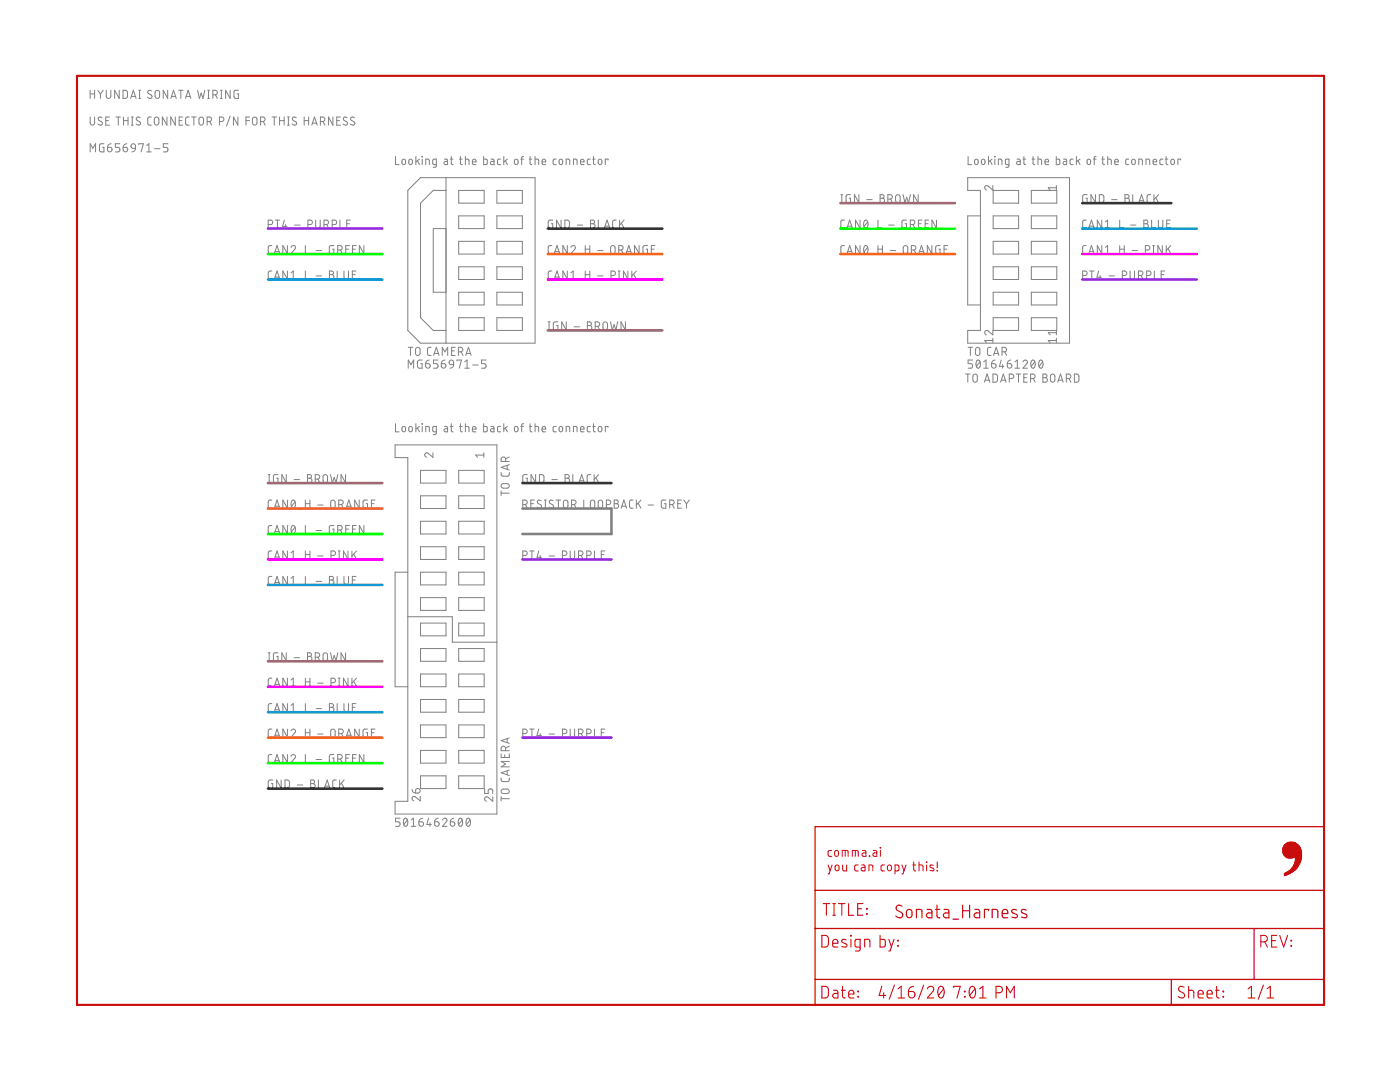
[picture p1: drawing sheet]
<svg xmlns="http://www.w3.org/2000/svg" width="279mm" height="216mm" viewBox="0 0 279 216" stroke-linecap="round" stroke-linejoin="round" font-family="sans-serif">
<g fill="none" stroke="#808080" stroke-width=".2">
<path d="M18 18v1.6M18 18.7h.9M18.9 18v1.6M19.5 18l.5 .8M20 18.8v.8M20.6 18l-.6 .8M21.2 18v1.2a.46 .46 0 0 0 .5 .4 .46 .46 0 0 0 .4-.4v-1.2M23.8 18v1.6l-.9-1.6v1.6M24.6 18l.6 .1 .2 .2v1.1l-.2 .2h-.6zM26.1 19.6l.5-1.6 .6 1.6M26.2 19.2h.8M27.7 18h.3"/>
<path d="M27.7 19.6h.3M27.9 18v1.6M30.2 18.1l-.5-.1-.2 .4 .1 .2 .6 .4a.38 .38 0 0 1 .1 .5 .38 .38 0 0 1-.5 .1l-.4-.2M31.1 18.1l.3-.1 .3 .1 .2 1.1a.46 .46 0 0 1-.5 .4 .46 .46 0 0 1-.5-.4v-.7zM33.5 18v1.6l-.9-1.6v1.6M34.1 19.6l.5-1.6 .6 1.6M34.2 19.2h.8M35.6 18h1M36.1 18v1.6M37 19.6l.5-1.6 .6 1.6M37.1 19.2h.9M39.4 18l.4 1.6 .4-1 .3 1 .4-1.6"/>
<path d="M41.4 18h.4M41.4 19.6h.4M41.6 18v1.6M42.5 18.9h.4a.46 .46 0 0 0 .5-.4 .46 .46 0 0 0-.5-.5h-.4v1.6M43 18.9l.4 .7M44 18h.3M44 19.6h.3M44.2 18v1.6M45.9 18v1.6l-.9-1.6v1.6M47.6 18h-.7l-.2 .2v1.1l.2 .3h.7v-.9h-.3M18 23.3v1.2a.44 .44 0 0 0 .4 .5 .44 .44 0 0 0 .5-.5v-1.2M18 30.3v-1.6l.5 .9 .6-.9v1.6"/>
<path d="M20.4 23.5l-.2-.1a.38 .38 0 0 0-.5 .1 .38 .38 0 0 0 .1 .5l.5 .3a.41 .41 0 0 1 0 .6 .41 .41 0 0 1-.6 0l-.2-.2M20.7 28.7h-.6l-.2 .2v1.1l.2 .3h.6v-.9h-.2M21.1 24.1h.6M21.5 29.4h.5a.45 .45 0 0 1 .4 .5 .45 .45 0 0 1-.5 .4 .45 .45 0 0 1-.4-.5zM21.8 23.3h-.7v1.7h.7M22.2 28.7l-.4 .1-.3 .6M23.1 23.3h.9M23.6 23.3v1.7M23.9 28.7h-.9v.7h.6a.46 .46 0 0 1 .3 .5 .46 .46 0 0 1-.3 .4h-.6M24.6 29.4h.5a.46 .46 0 0 1 .4 .5 .46 .46 0 0 1-.5 .4 .46 .46 0 0 1-.4-.5zM24.7 24.1h.8M24.7 23.3v1.7"/>
<path d="M25.3 28.7l-.4 .1-.3 .6M25.5 23.3v1.7M26.2 25h.4M26.2 23.3h.4M26.3 28.8l.3-.1 .3 .1 .2 .8-.9-.1-.1-.4zM26.4 23.3v1.7M27.1 29.6l-.3 .6-.5 .1M27.7 28.9v-.2h.9l-.4 1.6M28 23.5l-.2-.1a.38 .38 0 0 0-.6 .1 .38 .38 0 0 0 .2 .5l.5 .3a.41 .41 0 0 1 0 .6 .41 .41 0 0 1-.6 0l-.1-.2M29.3 30.3h.9M29.3 29l.4-.3v1.6M30.2 23.3l-.5 .1-.2 .3 .1 1.2 .6 .1"/>
<path d="M30.8 29.7h1.1M30.9 23.5l.3-.2 .4 .2a1.33 1.33 0 0 1 .1 1.2l-.5 .3-.4-.3v-.9zM33.3 23.3v1.7l-.9-1.7v1.7M33.5 28.7h-.9v.7h.5a.46 .46 0 0 1 .4 .5 .46 .46 0 0 1-.4 .4h-.5M35 23.3v1.7l-.9-1.7v1.7M35.8 24.1h.5M36.5 23.3h-.7v1.7h.7M37.8 23.3l-.5 .1-.3 .3 .1 1 .3 .3h.4M38.2 23.3h1M38.7 23.3v1.7M39.8 23.5l.4-.2 .3 .2a1.33 1.33 0 0 1 .1 1.2l-.4 .3-.5-.3zM41.3 24.3h.5a.46 .46 0 0 0 .4-.5 .46 .46 0 0 0-.4-.5h-.5v1.7"/>
<path d="M41.9 24.3l.3 .7M43.8 24.3h.4a.46 .46 0 0 0 .5-.5 .46 .46 0 0 0-.5-.5h-.4v1.7M45.9 23.2l-.7 1.9M47.5 23.3v1.7l-.9-1.7v1.7M49.1 24.1h.7M49.8 23.3h-.7v1.7M50.5 23.5l.3-.2 .4 .2 .1 1a.46 .46 0 0 1-.5 .5 .46 .46 0 0 1-.4-.5v-.7zM52 24.3h.5a.46 .46 0 0 0 .4-.5 .46 .46 0 0 0-.4-.5h-.5v1.7M52.6 24.3l.3 .7M54.3 23.3h.9M54.7 23.3v1.7M55.8 24.1h.9"/>
<path d="M55.8 23.3v1.7M56.7 23.3v1.7M57.4 25h.3M57.4 23.3h.3M57.6 23.3v1.7M59.1 23.5l-.2-.1a.38 .38 0 0 0-.5 .1 .38 .38 0 0 0 .1 .5l.5 .3a.41 .41 0 0 1 .1 .6 .41 .41 0 0 1-.6 0l-.2-.2M60.7 24.1h.9M60.7 23.3v1.7M61.6 23.3v1.7M62.2 25l.6-1.7 .5 1.7M62.4 24.6h.8M63.9 24.3h.5a.46 .46 0 0 0 .4-.5 .46 .46 0 0 0-.4-.5h-.5v1.7"/>
<path d="M64.5 24.3l.3 .7M66.4 23.3v1.7l-.8-1.7v1.7M67.2 24.1h.6M67.9 23.3h-.7v1.7h.7M69.3 23.5a.42 .42 0 0 0-.6-.1 .42 .42 0 0 0-.1 .5l.6 .4a.4 .4 0 0 1 0 .6 .4 .4 0 0 1-.6 0l-.1-.2M70.7 23.5l-.5-.1-.2 .3v.2l.6 .4a.4 .4 0 0 1 .1 .6 .4 .4 0 0 1-.6 0l-.2-.2M78.9 31.2v1.7h.8M80.3 31.9l.3-.2 .2 .2 .1 .6a.36 .36 0 0 1-.3 .4 .36 .36 0 0 1-.4-.4zM81.7 31.9l.2-.2 .3 .2 .1 .6a.36 .36 0 0 1-.4 .4 .36 .36 0 0 1-.3-.4zM83 31.2v1.7M83.3 32.1l.4 .8M83.7 31.7l-.7 .6"/>
<path d="M83.9 35.5h22.9v33h-22.9l-2.5-2.6v-27.9zM84.2 31.2l.1 .1zM84.3 31.7v1.2M85 32.9v-1.2l.6 .2 .1 1M87.1 32.9l-.6-.1-.1-.1v-.7l.1-.2 .6-.1v1.4l-.2 .3h-.5M88.7 31.7l.5 .1 .1 .2v.9l-.5-.1-.2-.2 .1-.3 .6-.1M89 38h-2.5l-2.6 2.5v22.9l2.6 2.5h2.5M89 35.5v33M89.9 31.7h.5M90.1 31.2v1.5l.3 .2M91.5 38h5.1v2.5h-5.1zM91.7 31.7h.5"/>
<path d="M91.9 31.2v1.5l.3 .2M92.9 31.7l.7 .2v1M92.9 31.2v1.7M94.3 32.3h.7a.38 .38 0 0 0-.3-.5 .38 .38 0 0 0-.4 .3l.1 .7 .6 .1M96.5 31.2v1.7l.6-.1 .1-.9-.1-.1-.6-.1M98 31.7l.4 .1 .2 .2v.9l-.6-.1-.1-.2v-.3l.7-.1M99.2 38h5v2.5h-5zM99.9 31.7l-.5 .1-.1 .2 .1 .8 .5 .1M100.5 31.2v1.7M100.9 32.1l.4 .8M101.3 31.7l-.8 .6M102.8 31.9l.2-.2 .3 .2 .1 .6a.37 .37 0 0 1-.4 .4 .37 .37 0 0 1-.3-.4z"/>
<path d="M103.9 31.7h.6M104.5 31.2l-.4 .1v1.6M105.6 31.7h.6M105.8 31.2v1.5l.4 .2M106.8 31.7l.7 .2v1M106.8 31.2v1.7M108.2 32.3h.7a.38 .38 0 0 0-.3-.5 .38 .38 0 0 0-.4 .3l.1 .7 .6 .1M111 31.7l-.4 .1-.2 .2 .1 .8 .5 .1M111.7 31.9l.2-.2a.61 .61 0 0 1 .2 1.1h-.3l-.2-.2zM113 32.9v-1.2l.7 .2v1M114.4 32.9v-1.2l.7 .2 .1 1M115.8 32.3h.8a.38 .38 0 0 0-.3-.5 .38 .38 0 0 0-.5 .3l.1 .7 .7 .1"/>
<path d="M117.8 31.7l-.4 .1-.2 .2 .1 .8 .5 .1M118.3 31.7h.5M118.4 31.2l.1 1.5 .3 .2M119.5 31.9l.3-.2 .2 .2 .1 .6a.37 .37 0 0 1-.3 .4 .37 .37 0 0 1-.4-.4zM121.3 31.9v-.2h-.5v1.2M167.8 38.8h.4M168 38.8v1.7M169.7 38.8l-.6 .1-.2 .2-.1 1 .3 .3 .6 .1v-.9h-.2M171.4 38.8v1.7l-.9-1.7v1.7M173 39.8h1.1M175.6 38.8h.5a.36 .36 0 0 1 .3 .4 .36 .36 0 0 1-.3 .4 .46 .46 0 0 1 .4 .4 .46 .46 0 0 1-.4 .5h-.5zM175.6 39.6h.5"/>
<path d="M177.2 39.7h.4a.44 .44 0 0 0 .5-.4 .44 .44 0 0 0-.5-.5h-.4v1.7M177.7 39.7l.4 .8M178.9 39l.3-.2 .3 .2 .1 1a.46 .46 0 0 1-.4 .5 .46 .46 0 0 1-.5-.5v-.7zM180.2 38.8l.4 1.7 .4-1.1 .3 1.1 .4-1.7M183.2 38.8v1.7l-.9-1.7v1.7M193.1 35.5h20.3v33h-20.3v-2.6h2.6v-27.9h-2.6zM193.2 31.2v1.7h.7M194.6 31.9l.3-.2 .2 .2 .1 .6a.36 .36 0 0 1-.3 .4 .36 .36 0 0 1-.4-.4zM196 31.9l.2-.2 .3 .2 .1 .6a.36 .36 0 0 1-.4 .4 .36 .36 0 0 1-.3-.4zM197.3 31.2v1.7M197.6 32.1l.4 .8M198 31.7l-.7 .6"/>
<path d="M198.1 37v.9l-.9-.8a.45 .45 0 0 0-.7 .2 .45 .45 0 0 0 .4 .6M198.2 38h5.1v2.5h-5.1zM198.5 31.2l.1 .1zM198.5 31.7v1.2M199.2 32.9v-1.2l.7 .2 .1 1M201.4 32.9l-.7-.1-.1-.8 .2-.2 .6-.1v1.4l-.2 .3h-.5M203 31.7l.4 .1 .2 .2v.9l-.5-.1-.2-.2v-.3l.7-.1M204.2 31.7h.5M204.3 31.2l.1 1.5 .3 .2M205.8 38h5.1v2.5h-5.1zM206 31.7h.5M206.2 31.2v1.5l.3 .2"/>
<path d="M207.2 31.7l.6 .2 .1 1M207.2 31.2v1.7M208.6 32.3h.7a.38 .38 0 0 0-.3-.5 .38 .38 0 0 0-.4 .3v.7l.7 .1M210.8 31.2v1.7l.6-.1 .1-.2v-.8l-.7-.1M210.8 37.5h-1.6l.4 .4M210.8 37v.9M212.2 31.7l.5 .1 .2 .2v.9l-.6-.1-.1-.2v-.3l.7-.1M214.2 31.7l-.5 .1-.1 .2v.8l.6 .1M214.8 31.2v1.7M215.1 32.1l.4 .8M215.5 31.7l-.7 .6M217 38.8l-.7 .1-.2 .2v1l.2 .3 .7 .1v-.9h-.3"/>
<path d="M217 31.9l.3-.2a.61 .61 0 0 1 .1 1.1h-.2l-.2-.2zM218.2 31.7h.6M218.6 38.8v1.7l-.9-1.7v1.7M218.8 31.2l-.3 .1-.1 .2v1.4M219.4 38.8l.6 .1 .3 .2v.9l-.3 .4-.6 .1zM219.9 31.7h.5M220.1 31.2v1.5l.3 .2M221.1 31.7l.6 .2 .1 1M221.1 31.2v1.7M221.8 39.8h1.1M222.5 32.3h.7a.38 .38 0 0 0-.3-.5 .38 .38 0 0 0-.4 .3v.7l.7 .1M224.5 38.8h.5a.36 .36 0 0 1 .3 .4 .36 .36 0 0 1-.3 .4 .46 .46 0 0 1 .4 .4 .46 .46 0 0 1-.4 .5h-.5z"/>
<path d="M224.5 39.6h.5M225.3 31.7l-.5 .1-.1 .2v.8l.6 .1M226 31.9l.2-.2a.61 .61 0 0 1 .2 1.1h-.3l-.2-.2zM226.1 38.8v1.7h.7M227.3 32.9v-1.2l.6 .2 .1 1M228.7 32.9v-1.2l.7 .2v1M229.6 38.8l-.4 .1-.3 .3 .1 1.2 .6 .1M230.1 32.3h.7a.38 .38 0 0 0-.2-.5 .38 .38 0 0 0-.5 .3l.1 .7 .6 .1M230.3 38.8v1.7M230.7 39.5l.5 1M231.2 38.8l-.9 1M232.1 31.7l-.5 .1-.1 .2 .1 .8 .5 .1"/>
<path d="M232.5 31.7h.6M232.7 31.2v1.5l.4 .2M233.8 31.9l.2-.2a.61 .61 0 0 1 .2 1.1h-.3l-.2-.2zM235.6 31.9v-.2h-.5v1.2M53.5 44.8h.5a.44 .44 0 0 0 .4-.4 .44 .44 0 0 0-.4-.5h-.5v1.6M54.3 49h-.5l-.3 .4 .1 1 .2 .2h.5M54.3 54.1h-.5l-.3 .3 .1 1.1 .2 .2h.5M54.8 50.6l.5-1.6 .5 1.6M54.8 55.7l.5-1.6 .5 1.6M54.9 50.2h.8M54.9 55.3h.8M54.9 43.9h.9"/>
<path d="M55.4 43.9v1.6M56.7 43.9l-.3 1.3h.9M57 44.8v.7M57.4 49v1.6l-.9-1.6v1.6M57.4 54.1v1.6l-.9-1.6v1.6M58.1 49.4a.44 .44 0 0 1 .6-.4 .44 .44 0 0 1 .1 .7l-.7 .9h.9M58.1 54.4l.4-.3v1.6M58.1 55.7h.9M58.8 44.9h1.1M59.6 50.8h.7M59.6 55.9h.7M60.9 49v1.6h.8"/>
<path d="M60.9 54.1v1.6h.8M61.4 44.8h.5a.44 .44 0 0 0 .5-.4 .44 .44 0 0 0-.5-.5h-.5v1.6M63 43.9v1.2a.46 .46 0 0 0 .4 .4 .46 .46 0 0 0 .5-.4v-1.2M63.1 50h1.1M63.1 55.1h1.1M64.7 44.8h.4a.44 .44 0 0 0 .5-.4 .44 .44 0 0 0-.5-.5h-.4v1.6M65.2 44.8l.4 .7M65.7 54.1h.5a.36 .36 0 0 1 .4 .3 .36 .36 0 0 1-.4 .4 .44 .44 0 0 1 .5 .4 .44 .44 0 0 1-.5 .5h-.5zM65.7 54.8h.5M66.3 44.8h.5a.44 .44 0 0 0 .4-.4 .44 .44 0 0 0-.4-.5h-.5v1.6M66.6 49h-.6l-.2 .2-.1 1 .3 .4h.6v-.9h-.2M67.3 54.1v1.6h.7"/>
<path d="M67.4 49.9h.5a.44 .44 0 0 0 .4-.5 .44 .44 0 0 0-.4-.4h-.5v1.6M67.8 43.9v1.6h.8M67.9 49.9l.4 .7M68.6 54.1v1.1a.46 .46 0 0 0 .5 .5 .46 .46 0 0 0 .5-.5v-1.1M69 49.7h.6M69.2 44.6h.5M69.7 49h-.7v1.6h.7M69.9 43.9h-.7v1.6h.7M70.3 54.8h.6M70.4 49.7h.5M71 54.1h-.7v1.6h.7M71.1 49h-.7v1.6h.7"/>
<path d="M72.6 49v1.6l-.9-1.6v1.6M89 45.6h-2.5v12.7h2.5M91.5 43.1h5.1v2.5h-5.1zM91.5 48.2h5.1v2.5h-5.1zM91.5 53.2h5.1v2.6h-5.1zM91.5 58.3h5.1v2.6h-5.1zM99.2 43.1h5v2.5h-5zM99.2 48.2h5v2.5h-5zM99.2 53.2h5v2.6h-5zM99.2 58.3h5v2.6h-5zM110.1 49h-.5l-.2 .4v1l.2 .2h.5M110.1 54.1h-.5l-.2 .3v1.1l.2 .2h.5"/>
<path d="M110.3 43.9h-.7l-.2 .2v1.1l.2 .3h.7v-.9h-.3M110.6 50.6l.6-1.6 .5 1.6M110.6 55.7l.6-1.6 .5 1.6M110.8 50.2h.8M110.8 55.3h.8M112 43.9v1.6l-.9-1.6v1.6M112.7 43.9h.7l.2 .3v.9l-.2 .4h-.7zM113.2 49v1.6l-.9-1.6v1.6M113.2 54.1v1.6l-.9-1.6v1.6M113.9 49.4a.44 .44 0 0 1 .7-.4 .44 .44 0 0 1 .1 .7l-.8 .9h1M113.9 55.7h1M113.9 54.4l.5-.3v1.6"/>
<path d="M115.2 44.9h1.1M115.4 50.8h.8M115.4 55.9h.8M116.8 49.7h.9M116.8 49v1.6M116.8 54.1v1.6M116.8 54.8h.9M117.7 49v1.6M117.7 54.1v1.6M117.9 43.9h.4a.36 .36 0 0 1 .4 .4 .36 .36 0 0 1-.4 .3 .44 .44 0 0 1 .5 .5 .44 .44 0 0 1-.5 .4h-.4zM117.9 44.6h.4M119.3 50h1.1"/>
<path d="M119.3 55.1h1.1M119.4 43.9v1.6h.7M120.6 45.5l.6-1.6 .5 1.6M120.8 45.1h.8M121.9 55h.5a.44 .44 0 0 0 .4-.5 .44 .44 0 0 0-.4-.4h-.5v1.6M122 49.1l.3-.1 .3 .1 .2 .3v.8a.46 .46 0 0 1-.5 .4 .46 .46 0 0 1-.4-.4zM123 43.9h-.5l-.2 .4v1l.2 .2h.5M123.4 55.7h.3M123.4 54.1h.3M123.5 49.9h.4a.44 .44 0 0 0 .5-.5 .44 .44 0 0 0-.5-.4h-.4v1.6M123.5 54.1v1.6M123.7 43.9v1.6"/>
<path d="M124 44.6l.5 .9M124 49.9l.4 .7M124.5 43.9l-.8 1M124.9 50.6l.6-1.6 .5 1.6M125.1 50.2h.8M125.3 54.1v1.6l-.9-1.6v1.6M126.1 54.1v1.6M126.4 54.7l.6 1M127 54.1l-.9 1M127.6 49v1.6l-1-1.6v1.6M129.2 49h-.7l-.1 .2-.1 1 .2 .4h.7v-.9h-.3M130 49.7h.5"/>
<path d="M130.7 49h-.7v1.6h.7M167.8 40.5h.4M168.5 43.9h-.5l-.2 .4v1l.2 .2h.5M168.5 49h-.5l-.2 .4v1l.2 .2h.5M169 45.5l.6-1.6 .5 1.6M169 50.6l.6-1.6 .5 1.6M169.2 50.2h.8M169.2 45.1h.8M171.6 43.9v1.6l-.9-1.6v1.6M171.6 49v1.6l-.9-1.6v1.6M172.6 44l.2-.1a.95 .95 0 0 1 0 1.6 1 1 0 0 1-.2-1.5zM172.6 49.1l.2-.1a.95 .95 0 0 1 0 1.6 1 1 0 0 1-.2-1.5z"/>
<path d="M173.2 44.3l-.8 .9M173.2 49.4l-.8 .8M173.8 50.8h.8M173.8 45.7h.8M175.2 49.7h.9M175.2 43.9v1.6h.7M175.2 49v1.6M176.1 49v1.6M177.4 44.9h1M177.7 50h1.1M180.4 49.1l.3-.1 .3 .1 .2 1.1a.46 .46 0 0 1-.5 .4 .46 .46 0 0 1-.4-.4v-.8zM180.9 43.9h-.7l-.2 .2v1.2l.2 .2h.7v-.9h-.3"/>
<path d="M181.7 44.8h.4a.44 .44 0 0 0 .5-.4 .44 .44 0 0 0-.5-.5h-.4v1.6M181.9 49.9h.5a.44 .44 0 0 0 .4-.5 .44 .44 0 0 0-.4-.4h-.5v1.6M182.2 44.8l.4 .7M182.4 49.9l.4 .7M183.3 44.6h.5M183.3 50.6l.6-1.6 .5 1.6M183.5 50.2h.8M184 43.9h-.7v1.6h.7M184.6 44.6h.6M185.4 43.9h-.8v1.6h.8M186 49v1.6l-.9-1.6v1.6M186.9 43.9v1.6l-.9-1.6v1.6"/>
<path d="M187.6 49h-.7l-.1 .2-.1 1 .2 .4h.7v-.9h-.2M188.4 49.7h.5M189.1 49h-.7v1.6h.7M195.7 43.1h-2.6v17.8h2.6M198.2 43.1h5.1v2.5h-5.1zM198.2 48.2h5.1v2.5h-5.1zM198.2 53.2h5.1v2.6h-5.1zM198.2 58.3h5.1v2.6h-5.1zM205.8 43.1h5.1v2.5h-5.1zM205.8 48.2h5.1v2.5h-5.1zM205.8 53.2h5.1v2.6h-5.1zM205.8 58.3h5.1v2.6h-5.1z"/>
<path d="M216.1 55h.4a.44 .44 0 0 0 .5-.5 .44 .44 0 0 0-.5-.4h-.4v1.6M216.8 49h-.5l-.2 .4v1l.2 .2h.5M216.8 43.9h-.5l-.2 .4v1l.2 .2h.5M217.3 50.6l.5-1.6 .6 1.6M217.3 45.5l.5-1.6 .6 1.6M217.4 50.2h.8M217.4 45.1h.8M217.4 54.1h1M217.9 54.1v1.6M219.3 54.1l-.4 1.2h.9M219.5 55v.7M219.9 43.9v1.6l-.9-1.6v1.6"/>
<path d="M219.9 49v1.6l-.9-1.6v1.6M220.6 50.6h.9M220.6 49.4l.4-.4v1.6M220.6 44.3l.4-.4v1.6M220.6 45.5h.9M221.3 55.1h1.1M222.1 50.8h.7M222.1 45.7h.7M223.5 43.9v1.6h.7M223.5 49v1.6M223.5 49.7h.9M224 55h.4a.44 .44 0 0 0 .5-.5 .44 .44 0 0 0-.5-.4h-.4v1.6"/>
<path d="M224.4 49v1.6M225.5 54.1v1.1a.44 .44 0 0 0 .5 .5 .44 .44 0 0 0 .4-.5v-1.1M225.6 44.9h1.1M225.9 50h1.1M227.2 55h.4a.44 .44 0 0 0 .5-.5 .44 .44 0 0 0-.5-.4h-.4v1.6M227.3 40.5l.5-1.7 .6 1.7M227.4 40h.8M227.7 55l.4 .7M228.3 43.9h.4a.36 .36 0 0 1 .4 .4 .36 .36 0 0 1-.4 .3 .44 .44 0 0 1 .5 .5 .44 .44 0 0 1-.5 .4h-.4zM228.3 44.6h.4M228.6 49.9h.4a.44 .44 0 0 0 .5-.5 .44 .44 0 0 0-.5-.4h-.4v1.6M228.8 55h.5a.44 .44 0 0 0 .4-.5 .44 .44 0 0 0-.4-.4h-.5v1.6"/>
<path d="M229.8 43.9v1.6h.7M230 50.6h.4M230 49h.4M230.2 49v1.6M230.4 54.1v1.6h.7M231.2 43.9v1.2a.44 .44 0 0 0 .4 .4 .44 .44 0 0 0 .5-.4v-1.2M231.7 54.8h.6M232 49v1.6l-.9-1.6v1.6M232.5 54.1h-.8v1.6h.8M232.7 49v1.6M232.8 44.6h.6M233.1 49.6l.6 1"/>
<path d="M233.6 43.9h-.8v1.6h.8M233.7 49l-1 1M81.5 69.3h.9M81.5 73.5v-1.7l.5 .9 .5-.9v1.7M81.9 69.3v1.6M83.1 69.4l.3-.1 .3 .1 .1 .4v.7a.46 .46 0 0 1-.4 .4 .46 .46 0 0 1-.5-.4zM84.2 71.8h-.5l-.3 .3-.1 1 .2 .3 .7 .1v-.9h-.2M84.9 72.6h.6a.45 .45 0 0 1 .3 .5 .45 .45 0 0 1-.4 .4 .45 .45 0 0 1-.5-.5zM85.7 71.8l-.5 .2-.3 .6M86 69.3h-.5l-.2 .4v1l.2 .2h.5M86.5 70.9l.6-1.6 .5 1.6M86.7 70.5h.8"/>
<path d="M87.4 71.8h-.9v.8h.6a.46 .46 0 0 1 .3 .4 .46 .46 0 0 1-.3 .5h-.6M88.1 72.6h.5a.45 .45 0 0 1 .4 .5 .45 .45 0 0 1-.5 .4 .45 .45 0 0 1-.4-.5zM88.3 70.9v-1.6l.5 .9 .5-.9v1.6M88.8 71.8l-.6 .3-.1 .5M89.8 72l.3-.2 .3 .2 .1 .7-.8-.1-.1-.3zM90.1 70h.6M90.5 72.7l-.1 .5-.6 .3M90.8 69.3h-.7v1.6h.7M91.2 72v-.2h.9l-.4 1.7M91.5 70.2h.4a.46 .46 0 0 0 .5-.4 .46 .46 0 0 0-.5-.5h-.4v1.6M91.5 63.4h5.1v2.5h-5.1zM92 70.2l.4 .7"/>
<path d="M92.8 73.5h.9M92.8 72.2l.4-.4v1.7M92.9 70.9l.6-1.6 .5 1.6M93.1 70.5h.8M94.3 72.8h1.1M97 71.8h-.9v.8h.5a.46 .46 0 0 1 .4 .4 .46 .46 0 0 1-.4 .5h-.5M99.2 63.4h5v2.5h-5zM109.4 65.8h.4M109.4 64.2h.4M109.6 64.2v1.6M111.3 64.2h-.5l-.3 .3-.1 1 .3 .3h.6v-.8h-.2M113 64.2v1.6l-.9-1.6v1.6"/>
<path d="M114.6 65.2h1.1M117.2 64.2h.5a.37 .37 0 0 1 .3 .4 .37 .37 0 0 1-.3 .4 .44 .44 0 0 1 .4 .4 .44 .44 0 0 1-.4 .4h-.5zM117.2 65h.5M118.8 65.1h.4a.46 .46 0 0 0 .5-.4 .46 .46 0 0 0-.5-.5h-.4v1.6M119.3 65.1l.4 .7M120.5 64.4l.3-.2 .3 .2 .1 .3v.7a.46 .46 0 0 1-.4 .4 .46 .46 0 0 1-.5-.4zM121.8 64.2l.4 1.6 .4-1 .3 1 .4-1.6M124.8 64.2v1.6l-.9-1.6v1.6M192.7 74.6h.9M193.1 74.6v1.7M193.2 69.3h.9M193.7 69.3v1.6"/>
<path d="M194.1 71.8h-.9v.8h.5a.46 .46 0 0 1 .4 .4 .46 .46 0 0 1-.4 .5h-.5M194.3 74.8l.3-.2 .4 .3 .1 .9a.44 .44 0 0 1-.5 .5 .44 .44 0 0 1-.4-.5zM194.8 69.4l.3-.1 .3 .1 .2 1.1a.44 .44 0 0 1-.5 .4 .44 .44 0 0 1-.4-.4zM195 71.9l.2-.1a.97 .97 0 0 1 0 1.7 1.02 1.02 0 0 1-.2-1.6zM195.6 72.2l-.7 .9M196.3 73.5h.9M196.3 72.2l.5-.4v1.7M196.5 76.3l.5-1.7 .5 1.7M196.6 75.9h.8M197.8 69.3h-.5l-.2 .4v1l.2 .2h.5M197.9 72.6h.5a.45 .45 0 0 1 .4 .5 .45 .45 0 0 1-.5 .4 .45 .45 0 0 1-.4-.5zM198.1 65.9v.9l-.9-.7a.44 .44 0 0 0-.7 .1 .44 .44 0 0 0 .4 .6"/>
<path d="M198.1 67.9h-1.6l.4 .5M198.1 67.5v.9M198.2 74.6l.6 .1 .2 .2 .1 .9-.3 .4-.6 .1zM198.2 63.4h5.1v2.5h-5.1zM198.3 70.9l.5-1.6 .5 1.6M198.4 70.5h.8M198.6 71.8l-.4 .2-.3 .6M199.7 76.3l.5-1.7 .6 1.7M199.8 71.8l-.3 1.3h.9M199.8 75.9h.8M200 70.2h.4a.46 .46 0 0 0 .5-.4 .46 .46 0 0 0-.5-.5h-.4v1.6M200.1 72.7v.8"/>
<path d="M200.5 70.2l.4 .7M201 72.6h.6a.45 .45 0 0 1 .3 .5 .45 .45 0 0 1-.4 .4 .45 .45 0 0 1-.5-.5zM201.4 75.5h.5a.46 .46 0 0 0 .4-.4 .46 .46 0 0 0-.4-.5h-.5v1.7M201.7 71.8l-.5 .3-.2 .5M202.6 73.5h.9M202.6 72.2l.4-.4v1.7M202.8 74.6h.9M203.3 74.6v1.7M204.2 72.2a.44 .44 0 0 1 .6-.3 .44 .44 0 0 1 .1 .7l-.7 .9h.8M204.3 75.4h.6M205 74.6h-.7v1.7h.7M205.7 75.5h.4a.46 .46 0 0 0 .5-.4 .46 .46 0 0 0-.5-.5h-.4v1.7"/>
<path d="M205.8 63.4h5.1v2.5h-5.1zM205.9 71.9l.3-.1a.97 .97 0 0 1 0 1.7 1.02 1.02 0 0 1-.3-1.6zM206.2 75.5l.4 .8M206.5 72.2l-.7 .9M207.5 71.9l.2-.1a.97 .97 0 0 1 0 1.7 1.02 1.02 0 0 1-.2-1.6zM208.1 72.2l-.7 .9M208.1 74.6h.5a.36 .36 0 0 1 .4 .4 .36 .36 0 0 1-.4 .4 .46 .46 0 0 1 .4 .4 .46 .46 0 0 1-.4 .5h-.5zM208.1 75.4h.5M209.8 74.8l.3-.2 .4 .3v.9a.44 .44 0 0 1-.4 .5 .44 .44 0 0 1-.5-.5zM210.8 65.9v.9M210.8 67.5v.9M210.8 67.9h-1.6l.4 .5"/>
<path d="M210.8 66.4h-1.6l.4 .4M211.1 76.3l.5-1.7 .6 1.7M211.2 75.9h.8M212.8 75.5h.5a.46 .46 0 0 0 .4-.4 .46 .46 0 0 0-.4-.5h-.5v1.7M213.4 75.5l.3 .8M214.4 74.6l.7 .1 .2 .2v.9l-.2 .4-.7 .1zM53.5 96.3h.4M53.5 94.7h.4M53.7 94.7v1.6M54.3 99.8h-.5l-.3 .3 .1 1.2 .7 .1M55.5 94.7h-.7l-.2 .2v1.1l.2 .3h.7v-.9h-.3M57.1 94.7v1.6l-.9-1.6v1.6"/>
<path d="M57.4 99.8v1.6l-.9-1.6v1.6M58.3 99.9l.2-.1a.97 .97 0 0 1 0 1.6 1.02 1.02 0 0 1-.2-1.5zM58.7 95.7h1.1M60.9 99.8v1.6M61.4 94.7h.4a.36 .36 0 0 1 .4 .4 .36 .36 0 0 1-.4 .3 .46 .46 0 0 1 .5 .5 .46 .46 0 0 1-.5 .4h-.4zM61.4 95.4h.4M61.8 99.8v1.6M62.9 95.6h.5a.46 .46 0 0 0 .4-.4 .46 .46 0 0 0-.4-.5h-.5v1.6M63.5 95.6l.3 .7M64.6 94.8l.3-.1 .3 .1 .2 1.1a.44 .44 0 0 1-.5 .4 .44 .44 0 0 1-.4-.4zM66 94.7l.3 1.6 .4-1.1 .4 1.1 .3-1.6M66.1 99.9l.3-.1 .4 .1 .1 1a.44 .44 0 0 1-.5 .5 .44 .44 0 0 1-.4-.5z"/>
<path d="M69 94.7v1.6l-.9-1.6v1.6M71.7 99.8v1.6l-.9-1.6v1.6M73.3 99.8h-.6l-.2 .2v1l.2 .4h.6v-.9h-.2M74.8 99.8h-.7v1.6h.7M78.8 88.8h20.4v73.6h-20.4v-2.5h2.6v-68.6h-2.6zM78.9 84.5v1.7h.8M80.3 85.2l.3-.1 .2 .1 .1 .6a.36 .36 0 0 1-.3 .4 .36 .36 0 0 1-.4-.4zM81.7 85.2l.2-.1 .3 .1 .1 .6a.36 .36 0 0 1-.4 .4 .36 .36 0 0 1-.3-.4zM83 84.5v1.7M83.3 85.4l.4 .8M83.7 85.1l-.7 .5M83.9 93.9h5.1v2.5h-5.1z"/>
<path d="M83.9 98.9h5.1v2.6h-5.1zM84.2 84.5l.1 .1zM84.3 85.1v1.1M85 86.2v-1.1l.6 .1 .1 1M86.4 90.3v.9l-.9-.7a.44 .44 0 0 0-.7 .1 .44 .44 0 0 0 .3 .6M87.1 86.2l-.6-.1-.1-.1v-.8l.7-.1-.1 1.5-.6 .1M88.7 85.1h.5l.1 .3v.8l-.5-.1-.2-.2 .1-.2 .6-.2M89.9 85.1h.5M90.1 84.5v1.5l.3 .2M91.5 93.9h5.1v2.5h-5.1zM91.5 98.9h5.1v2.6h-5.1zM91.7 85.1h.5"/>
<path d="M91.9 84.5v1.5l.3 .2M92.9 85.1l.7 .1v1M92.9 84.5v1.7M94.3 85.6h.7a.38 .38 0 0 0-.3-.5 .38 .38 0 0 0-.4 .3l.1 .7 .6 .1M96.5 84.5v1.7l.6-.1 .1-.8-.1-.2h-.6M96.6 90.3v.9M96.6 90.8h-1.7l.4 .4M98 85.1h.4l.2 .3v.8l-.6-.1-.1-.2v-.2l.7-.2M99.9 85.1h-.5l-.1 .3 .1 .7 .5 .1M100 94.3v.5l.4 .2h1l.2-.2v-.5M100 98.4h1.6M100 98v.9"/>
<path d="M100.1 96.6l1.1-.1a.46 .46 0 0 1 .4 .5 .46 .46 0 0 1-.4 .4l-1.1-.1-.1-.3zM100.5 84.5v1.7M100.9 85.4l.4 .8M100.9 92.1v-.5a.44 .44 0 0 0-.4-.4 .44 .44 0 0 0-.5 .4v.5h1.6M101.2 92.9v.8M101.3 85.1l-.8 .5M101.6 92.7l-1.6 .6 1.6 .5M101.6 91.2l-.7 .3M102.8 85.2l.2-.1 .3 .1 .1 .6a.37 .37 0 0 1-.4 .4 .37 .37 0 0 1-.3-.4zM103.9 85.1h.6M104.5 84.5l-.4 .2v1.5M105.2 94.7h-.7l-.1 .2-.1 1.1 .2 .3h.7v-.9h-.2"/>
<path d="M105.6 85.1h.6M105.8 84.5v1.5l.4 .2M106.7 99.8h-.8v1.6h.8M106.8 85.1l.7 .1v1M106.8 84.5v1.7M106.9 94.7v1.6l-.9-1.6v1.6M107.7 94.7h.6l.2 .3 .1 .9-.3 .4h-.6zM108 99.9l-.2-.1a.38 .38 0 0 0-.5 .1 .38 .38 0 0 0 .1 .6l.5 .2a.41 .41 0 0 1 .1 .6 .41 .41 0 0 1-.7 0l-.1-.1M108.2 85.6h.7a.38 .38 0 0 0-.3-.5 .38 .38 0 0 0-.4 .3l.1 .7 .6 .1M108.6 99.8h.4M108.8 99.8v1.6M110.1 95.7h1.1"/>
<path d="M110.4 99.9l-.5-.1-.3 .3 .1 .3 .6 .3a.41 .41 0 0 1 0 .6 .41 .41 0 0 1-.6 0l-.1-.1M111 99.8h.9M111 85.1h-.4l-.2 .3 .1 .7 .5 .1M111.4 99.8v1.6M111.7 85.2l.2-.1 .3 .1 .1 .6a.36 .36 0 0 1-.4 .4 .36 .36 0 0 1-.3-.4zM112.6 99.9l.3-.1 .3 .1 .1 1a.46 .46 0 0 1-.4 .5 .46 .46 0 0 1-.5-.5zM112.8 94.7h.4a.36 .36 0 0 1 .4 .4 .36 .36 0 0 1-.4 .3 .46 .46 0 0 1 .5 .5 .46 .46 0 0 1-.5 .4h-.4zM112.8 95.4h.4M113 86.2v-1.1l.7 .1v1M114.3 94.7v1.6h.8M114.4 86.2v-1.1l.7 .1 .1 1M115.5 96.3l.6-1.6 .5 1.6"/>
<path d="M115.7 95.9h.8M115.8 85.6h.8a.38 .38 0 0 0-.3-.5 .38 .38 0 0 0-.5 .3l.1 .7 .7 .1M116.5 99.8v1.6h.7M117.8 85.1h-.4l-.2 .3 .1 .7 .5 .1M117.9 94.7h-.5l-.2 .4 .1 1.1 .6 .1M117.9 99.9l.4-.1 .3 .1 .1 1a.44 .44 0 0 1-.4 .5 .44 .44 0 0 1-.5-.5zM118.3 85.1h.5M118.4 84.5l.1 1.5 .3 .2M118.6 94.7v1.6M118.9 95.3l.6 1M119.5 94.7l-.9 1M119.5 85.2l.3-.1 .2 .1 .1 .6a.37 .37 0 0 1-.3 .4 .37 .37 0 0 1-.4-.4z"/>
<path d="M119.5 99.9l.3-.1 .3 .1 .2 1a.44 .44 0 0 1-.5 .5 .44 .44 0 0 1-.4-.5zM121.3 85.3v-.2h-.5v1.1M122.6 99.8h.4a.36 .36 0 0 1 .4 .3 .36 .36 0 0 1-.4 .4 .46 .46 0 0 1 .5 .5 .46 .46 0 0 1-.5 .4h-.4zM126.3 99.8h-.5l-.2 .3v1.1l.2 .2h.5M127 99.8v1.6M127.9 99.8l-.9 1M132.9 99.8h-.7l-.2 .2 .1 1.3 .8 .1v-.9h-.3M136 99.8h-.7v1.6h.7M136.5 99.8l.5 .7M137.6 99.8l-.6 .7M54.3 115h-.5l-.3 .4 .1 1.1 .7 .1M54.3 104.9h-.5l-.3 .3 .1 1.2 .7 .1"/>
<path d="M54.3 109.9l-.5 .1-.3 .3 .1 1.2 .7 .1M54.8 116.6l.5-1.6 .5 1.6M54.8 106.5l.5-1.6 .5 1.6M54.8 101.4l.5-1.6 .5 1.6M54.8 111.6l.5-1.7 .5 1.7M54.9 116.2h.8M54.9 106.1h.8M54.9 101h.8M54.9 111.1h.8M57.4 104.9v1.6l-.9-1.6v1.6M57.4 109.9v1.7l-.9-1.7v1.7M57.4 115v1.6l-.9-1.6v1.6"/>
<path d="M58.1 110.3l.4-.4v1.7M58.1 115.4l.4-.4v1.6M58.1 116.6h.9M58.1 111.6h.9M58.3 105l.2-.1a.97 .97 0 0 1 0 1.6 1.03 1.03 0 0 1-.2-1.5zM58.9 105.2l-.7 .9M58.9 100.1l-.7 .9M59.6 116.8h.7M59.6 106.7h.7M59.6 101.6h.7M59.6 111.7h.7M60.9 104.9v1.6h.8"/>
<path d="M60.9 109.9v1.7M60.9 115v1.6h.8M60.9 100.5h.9M60.9 110.7h.9M61.8 109.9v1.7M63.1 116h1.1M63.1 105.9h1.1M63.4 100.8h1.1M63.4 110.9h1.1M65.7 115h.5a.36 .36 0 0 1 .4 .4 .36 .36 0 0 1-.4 .3 .46 .46 0 0 1 .5 .5 .46 .46 0 0 1-.5 .4h-.5zM65.7 115.7h.5M66.1 110.8h.4a.44 .44 0 0 0 .5-.4 .44 .44 0 0 0-.5-.5h-.4v1.7"/>
<path d="M66.6 104.9h-.6l-.2 .2v1.3l.8 .1v-.9h-.2M67.3 115v1.6h.7M67.4 105.8h.5a.46 .46 0 0 0 .4-.5 .46 .46 0 0 0-.4-.4h-.5v1.6M67.5 111.6h.4M67.5 109.9h.4M67.6 100.7h.5a.46 .46 0 0 0 .4-.5 .46 .46 0 0 0-.4-.4h-.5v1.6M67.7 109.9v1.7M67.9 105.8l.4 .7M68.2 100.7l.3 .7M68.6 115v1.2a.46 .46 0 0 0 .5 .4 .46 .46 0 0 0 .5-.4v-1.2M69 105.6h.6M69.1 101.4l.5-1.6 .6 1.6"/>
<path d="M69.2 101h.8M69.4 109.9v1.7l-.9-1.7v1.7M69.7 104.9h-.7v1.6h.7M70.2 109.9v1.7M70.3 115.7h.6M70.4 105.6h.5M70.6 110.6l.5 1M71 115h-.7v1.6h.7M71.1 104.9h-.7v1.6h.7M71.1 109.9l-.9 1M72.6 104.9v1.6l-.9-1.6v1.6M74.1 100.5h.6"/>
<path d="M81.4 114.2h-2.6v22.8h2.6M83.9 104h5.1v2.6h-5.1zM83.9 109.1h5.1v2.5h-5.1zM83.9 114.2h5.1v2.5h-5.1zM83.9 119.3h5.1v2.5h-5.1zM91.5 104h5.1v2.6h-5.1zM91.5 109.1h5.1v2.5h-5.1zM91.5 114.2h5.1v2.5h-5.1zM91.5 119.3h5.1v2.5h-5.1zM104.3 100.7h.5a.46 .46 0 0 0 .4-.5 .46 .46 0 0 0-.4-.4h-.5v1.6M104.3 110.8h.5a.44 .44 0 0 0 .4-.4 .44 .44 0 0 0-.4-.5h-.5v1.7M104.9 100.7l.3 .7"/>
<path d="M105.7 109.9h.9M105.9 100.5h.6M106.2 109.9v1.7M107.5 109.9l-.3 1.3h.9M107.8 110.8v.8M108.6 101.4h.4M109.6 110.9h1.1M112.2 110.8h.5a.44 .44 0 0 0 .4-.4 .44 .44 0 0 0-.4-.5h-.5v1.7M113.8 109.9v1.2a.44 .44 0 0 0 .4 .5 .44 .44 0 0 0 .5-.5v-1.2M114.1 100.7h.4a.46 .46 0 0 0 .5-.5 .46 .46 0 0 0-.5-.4h-.4v1.6M114.6 100.7l.4 .7M115.5 110.8h.4a.44 .44 0 0 0 .5-.4 .44 .44 0 0 0-.5-.5h-.4v1.7"/>
<path d="M116 110.8l.4 .8M117.1 110.8h.4a.44 .44 0 0 0 .5-.4 .44 .44 0 0 0-.5-.5h-.4v1.7M118.6 109.9v1.7h.8M120 110.7h.5M120.7 109.9h-.7v1.7h.7M121 100.7h.5a.46 .46 0 0 0 .4-.5 .46 .46 0 0 0-.4-.4h-.5v1.6M122.6 100.5h.4M124 101.4l.5-1.6 .6 1.6M124.1 101h.8M127.4 100.4l.5 1M129.3 100.8h1.1M133.6 100.7h.5a.46 .46 0 0 0 .5-.5 .46 .46 0 0 0-.5-.4h-.5v1.6"/>
<path d="M134.2 100.7l.4 .7M135.3 100.5h.5M137 100.5v.9M53.5 131.9h.4M53.5 130.3h.4M53.7 130.3v1.6M54.3 135.3l-.7 .1-.1 .3 .1 1 .2 .2h.5M54.8 136.9l.5-1.6 .5 1.6M54.9 136.5h.8M55.5 130.3h-.7l-.2 .2v1l.2 .3 .7 .1v-.9h-.3M57.1 130.3v1.6l-.9-1.6v1.6M57.4 135.3v1.6l-.9-1.6v1.6"/>
<path d="M58.1 135.7l.4-.4v1.6M58.1 136.9h.9M58.7 131.2h1.1M59.6 137.1h.7M60.9 135.3v1.6M60.9 136.1h.9M61.4 130.3h.4a.36 .36 0 0 1 .4 .3 .36 .36 0 0 1-.4 .4 .44 .44 0 0 1 .5 .4 .44 .44 0 0 1-.5 .5h-.4zM61.4 131h.4M61.8 135.3v1.6M62.9 131.1h.5a.44 .44 0 0 0 .4-.4 .44 .44 0 0 0-.4-.4h-.5v1.6M63.4 136.3h1.1M63.5 131.1l.3 .8"/>
<path d="M64.6 130.4l.3-.1 .3 .1 .2 1a.44 .44 0 0 1-.5 .5 .44 .44 0 0 1-.4-.5zM66 130.3l.3 1.6 .4-1.1 .4 1.1 .3-1.6M66.1 136.2h.4a.46 .46 0 0 0 .5-.4 .46 .46 0 0 0-.5-.5h-.4v1.6M67.5 136.9h.4M67.5 135.3h.4M67.7 135.3v1.6M69 130.3v1.6l-.9-1.6v1.6M69.4 135.3v1.6l-.9-1.6v1.6M70.2 135.3v1.6M70.6 136l.5 .9M71.1 135.3l-.9 1M81.4 123.1h8.9v5h8.9"/>
<path d="M83.9 124.3h5.1v2.6h-5.1zM83.9 129.4h5.1v2.6h-5.1zM83.9 134.5h5.1v2.5h-5.1zM83.9 139.6h5.1v2.5h-5.1zM91.5 124.3h5.1v2.6h-5.1zM91.5 129.4h5.1v2.6h-5.1zM91.5 134.5h5.1v2.5h-5.1zM91.5 139.6h5.1v2.5h-5.1zM54.3 140.4h-.5l-.3 .4 .1 1 .2 .2h.5M54.3 150.6h-.5l-.3 .3 .1 1.1 .2 .2h.5M54.3 145.5h-.5l-.3 .3 .1 1.1 .2 .2h.5M54.4 155.6l-.6 .1-.2 .2-.1 1 .3 .3 .6 .1v-.9h-.2"/>
<path d="M54.8 142l.5-1.6 .5 1.6M54.8 152.2l.5-1.6 .5 1.6M54.8 147.1l.5-1.6 .5 1.6M54.9 141.6h.8M54.9 151.8h.8M54.9 146.7h.8M56.1 155.6v1.7l-.9-1.7v1.7M56.9 155.6l.6 .1 .2 .2v1.1l-.2 .2-.6 .1zM57.4 140.4v1.6l-.9-1.6v1.6M57.4 145.5v1.6l-.9-1.6v1.6M57.4 150.6v1.6l-.9-1.6v1.6M58.1 150.9a.44 .44 0 0 1 .6-.3 .44 .44 0 0 1 .1 .7l-.7 .9h.9"/>
<path d="M58.1 145.8a.44 .44 0 0 1 .6-.3 .44 .44 0 0 1 .1 .7l-.7 .9h.9M58.1 142h.9M58.1 140.8l.4-.4v1.6M59.3 156.6h1.1M59.6 142.2h.7M59.6 152.4h.7M59.6 147.3h.7M60.9 140.4v1.6h.8M60.9 145.5v1.6M60.9 150.6v1.6h.8M60.9 146.2h.9M61.8 145.5v1.6"/>
<path d="M62 155.6h.4a.36 .36 0 0 1 .4 .4 .36 .36 0 0 1-.4 .4 .46 .46 0 0 1 .5 .4 .46 .46 0 0 1-.5 .5h-.4zM62 156.4h.4M63.1 141.4h1.1M63.1 151.6h1.1M63.4 146.5h1.1M63.5 155.6v1.7h.8M64.7 157.3l.6-1.7 .5 1.7M64.9 156.9h.8M65.7 140.4h.5a.37 .37 0 0 1 .4 .4 .37 .37 0 0 1-.4 .3 .44 .44 0 0 1 .5 .5 .44 .44 0 0 1-.5 .4h-.5zM65.7 141.1h.5M66.1 145.6l.3-.1 .5 .3v.9a.44 .44 0 0 1-.5 .4 .44 .44 0 0 1-.4-.4zM66.6 150.6h-.5l-.3 .2-.1 1 .3 .4h.6v-.9h-.2"/>
<path d="M67.1 155.6l-.5 .1-.2 .3v1l.2 .2 .5 .1M67.3 140.4v1.6h.7M67.4 151.5h.5a.46 .46 0 0 0 .4-.5 .46 .46 0 0 0-.4-.4h-.5v1.6M67.6 146.4h.5a.46 .46 0 0 0 .4-.5 .46 .46 0 0 0-.4-.4h-.5v1.6M67.8 155.6v1.7M67.9 151.5l.4 .7M68.1 156.3l.6 1M68.2 146.4l.3 .7M68.6 140.4v1.2a.46 .46 0 0 0 .5 .4 .46 .46 0 0 0 .5-.4v-1.2M68.7 155.6l-.9 1M69 151.3h.6M69.1 147.1l.5-1.6 .6 1.6"/>
<path d="M69.2 146.7h.8M69.7 150.6h-.7v1.6h.7M70.3 141.1h.6M70.4 151.3h.5M71 140.4h-.7v1.6h.7M71.1 150.6h-.7v1.6h.7M71.7 145.5v1.6l-.9-1.6v1.6M72.6 150.6v1.6l-.9-1.6v1.6M73.3 145.5h-.5l-.3 .2v1l.2 .4h.6v-.9h-.2M74.1 146.2h.6M74.8 145.5h-.7v1.6h.7M82.2 157.5a.7 .7 0 0 0 .8 .7"/>
<path d="M83.1 157.4a.46 .46 0 0 1 .7 .2 .46 .46 0 0 1-.4 .6h-.4zM83.9 158.9v.9l-.9-.8a.44 .44 0 0 0-.8 .2 .44 .44 0 0 0 .4 .6M83.9 144.7h5.1v2.5h-5.1zM83.9 149.7h5.1v2.6h-5.1zM83.9 154.8h5.1v2.6h-5.1zM91.5 144.7h5.1v2.5h-5.1zM91.5 149.7h5.1v2.6h-5.1zM91.5 154.8h5.1v2.6h-5.1zM96.7 157.4v.9h.7v-.5a.46 .46 0 0 1 .5-.4 .46 .46 0 0 1 .4 .4v.5M98.3 159v.9l-.9-.8a.45 .45 0 0 0-.7 .2 .45 .45 0 0 0 .4 .6M100 155.2v.5l.4 .3 1-.1 .2-.2v-.5M100 150.4v.8h1.6v-.8"/>
<path d="M100 158.9v.9M100 159.4h1.6M100.1 157.6l.4-.2h.7a.46 .46 0 0 1 .4 .5 .46 .46 0 0 1-.4 .4l-1.1-.1-.1-.3zM100.7 150.6v.6M100.9 149.8v-.4a.44 .44 0 0 0-.4-.5 .44 .44 0 0 0-.5 .5v.4h1.6M101.2 147.4v.8M101.2 153.8v.8M101.6 153.6l-1.6 .6 1.6 .5M101.6 151.9h-1.6l.9 .6-.9 .5h1.6M101.6 148.9l-.7 .3M101.6 147.3l-1.6 .5 1.6 .5M104.3 146.4h.5a.46 .46 0 0 0 .4-.5 .46 .46 0 0 0-.4-.4h-.5v1.6"/>
<path d="M105.7 145.5h.9M106.2 145.5v1.6M107.5 145.5l-.3 1.2h.9M107.8 146.4v.7M109.6 146.5h1.1M112.2 146.4h.5a.46 .46 0 0 0 .4-.5 .46 .46 0 0 0-.4-.4h-.5v1.6M113.8 145.5v1.2a.44 .44 0 0 0 .4 .4 .44 .44 0 0 0 .5-.4v-1.2M115.5 146.4h.4a.46 .46 0 0 0 .5-.5 .46 .46 0 0 0-.5-.4h-.4v1.6M116 146.4l.4 .7M117.1 146.4h.4a.46 .46 0 0 0 .5-.5 .46 .46 0 0 0-.5-.4h-.4v1.6M118.6 145.5v1.6h.8M120 146.2h.5"/>
<path d="M120.7 145.5h-.7v1.6h.7M79.8 163.3h-.9v.7h.6a.46 .46 0 0 1 .4 .4 .46 .46 0 0 1-.4 .5h-.6M80.7 163.4l.2-.1a.97 .97 0 0 1 0 1.6 1 1 0 0 1-.2-1.5zM81.3 163.6l-.7 .9M82.1 164.9h.9M82.1 163.6l.4-.3v1.6M83.6 164h.6a.46 .46 0 0 1 .3 .5 .46 .46 0 0 1-.5 .4 .46 .46 0 0 1-.4-.5zM84.3 163.3l-.5 .3-.2 .4M85.5 163.3l-.3 1.2h.9M85.8 164.2v.7M86.7 164h.6a.45 .45 0 0 1 .3 .5 .45 .45 0 0 1-.4 .4 .45 .45 0 0 1-.5-.5zM87.5 163.3l-.6 .3-.2 .4"/>
<path d="M88.3 163.6a.44 .44 0 0 1 .6-.3 .44 .44 0 0 1 .2 .7l-.8 .9h.9M89.9 164h.5a.45 .45 0 0 1 .4 .5 .45 .45 0 0 1-.5 .4 .45 .45 0 0 1-.4-.5zM90.6 163.3l-.6 .3-.1 .4M91.6 163.4l.3-.1a.97 .97 0 0 1 0 1.6 1.02 1.02 0 0 1-.3-1.5zM92.2 163.6l-.7 .9M93.2 163.4l.3-.1a.97 .97 0 0 1 0 1.6 1.02 1.02 0 0 1-.3-1.5zM93.8 163.6l-.7 .9"/>
</g>
<path d="M104.2 101.5h17.8v5.1h-17.8" fill="none" stroke="#808080" stroke-width=".51"/>
<path d="M15.4 15.1h248.8v185.4h-248.8z" fill="none" stroke="#c90d0c" stroke-width=".42"/>
<path d="M162.7 165h101.5v35.5h-101.5zM162.7 177.7h101.5M162.7 185.3h101.5M162.7 195.4h101.5M233.8 195.4v5.1M250.3 185.3v10.1" fill="none" stroke="#c90d0c" stroke-width=".25"/>
<g fill="none" stroke="#c90d0c" stroke-width=".21">
<path d="M164 196.8h.9l.4 .5v1.4l-.4 .4h-.9zM164 186.6l.9 .1 .4 .4v1.4l-.4 .5h-.9zM164.3 180.3h1.3M164.9 180.3v2.3M166.2 188.2h1a.55 .55 0 0 0-.3-.8 .55 .55 0 0 0-.7 .5l.1 1 .9 .1M166.2 180.3h.5M166.2 182.6h.5M166.3 197.6h.7l.2 .4v1.1h-.6a.46 .46 0 0 1-.4-.4 .46 .46 0 0 1 .4-.5h.6M166.5 180.3v2.3M167.3 180.3h1.3M167.9 197.6h.8M168 180.3v2.3"/>
<path d="M168.1 196.8v2l.2 .2 .4 .1M168.9 187.6l-.8-.1-.1 .4 1 .5v.4a.87 .87 0 0 1-1 0M169.4 180.3v2.3h1M169.4 198.4h1a.54 .54 0 0 0-.4-.8 .54 .54 0 0 0-.6 .5l.1 .9 .9 .1M169.8 186.6l.1 .2zM169.8 187.4v1.6M171.2 181.3h.8M171.2 197.8l.1 .1zM171.2 198.8l.1 .1zM171.7 189h-.8l-.3-.3v-1l.3-.2 .8-.1v2l-.3 .3-.6 .1M172.2 180.3h-1v2.3h1M172.6 189v-1.6l.9 .1 .1 1.5"/>
<path d="M172.9 181.3l.2 .1zM172.9 182.3l.2 .1zM175.6 186.6v2.4h.8l.3-.3v-1l-.3-.2-.8-.1M176 196.8l-.5 1.8h1.3M176.4 198.1v1M177.4 187.4l.5 1.6M178.4 187.4l-.8 2.4h-.2M178.5 196.6l-1 2.8M179.2 188.7l.1 .1zM179.2 187.6l.1 .1zM179.2 199.1h1.3M179.2 197.3l.7-.5v2.3"/>
<path d="M181.3 197.8h.8a.66 .66 0 0 1 .5 .8 .66 .66 0 0 1-.7 .5 .66 .66 0 0 1-.6-.6zM182.3 196.8l-.7 .3-.3 .7M184.3 196.6l-1 2.8M185.1 197.3a.64 .64 0 0 1 .9-.5 .64 .64 0 0 1 .2 1l-1.1 1.3h1.3M187.4 197a.55 .55 0 0 1 .6-.1 .55 .55 0 0 1 .4 .5 1.32 1.32 0 0 1-.6 1.7 1.44 1.44 0 0 1-.4-2.1zM188.3 197.3l-1 1.3M190.4 197.1v-.3h1.2l-.6 2.3M192.5 198.8l.1 .1zM192.5 197.8l.1 .1zM193.8 196.9a.66 .66 0 0 1 .7 .1 .66 .66 0 0 1 .2 .7 1.01 1.01 0 0 1-.8 1.4 1.59 1.59 0 0 1-.1-2.2zM194.6 197.3l-1.1 1.3M195.5 199.1h1.3"/>
<path d="M195.5 197.3l.7-.5v2.3M198.8 198.1h.6a.65 .65 0 0 0 .7-.6 .65 .65 0 0 0-.7-.7h-.6v2.3M200.9 199.1v-2.3l.7 1.3 .8-1.3v2.3M236.3 197a.58 .58 0 0 0-.9-.1 .58 .58 0 0 0 .1 .9l.7 .4a.59 .59 0 0 1 0 .8 .59 .59 0 0 1-.8 0l-.3-.2M237.2 197.6l.9 .1 .2 .3v1.1M237.2 196.8v2.3M239.1 198.4h1a.54 .54 0 0 0-.3-.8 .54 .54 0 0 0-.7 .5l.1 .9 .9 .1M240.9 198.4h1a.54 .54 0 0 0-.3-.8 .54 .54 0 0 0-.7 .5l.1 .9 .9 .1M242.5 197.6h.8M242.8 196.8v2l.1 .2 .4 .1M244.1 198.8l.1 .1zM244.1 197.8l.1 .1z"/>
<path d="M249.1 199.1h1.3M249.1 197.3l.6-.5v2.3M251.6 187.9h.7a.65 .65 0 0 0 .6-.6 .65 .65 0 0 0-.6-.7h-.7v2.4M252.1 196.6l-1 2.8M252.4 187.9l.5 1.1M252.9 199.1h1.2M252.9 197.3l.6-.5v2.3M253.8 187.7h.8M254.8 186.6h-1v2.4h1M255.4 186.6l.8 2.4 .8-2.4M257.6 187.6l.2 .1zM257.6 188.7l.2 .1z"/>
</g>
<g fill="none" stroke="#c90d0c" stroke-width=".2">
<path d="M165.3 172.6l.4 1.2M166 169.7h-.5l-.2 .3 .1 .8 .6 .1M166.1 172.6l-.6 1.8h-.2M166.7 169.8l.2-.1a.66 .66 0 0 1 .5 .5 .66 .66 0 0 1-.3 .7h-.3l-.2-.3zM166.8 172.7l.3-.1 .2 .1 .1 .7a.39 .39 0 0 1-.3 .4 .39 .39 0 0 1-.4-.4zM168.1 170.9v-1.2l1.1 .1 .1 1.1M168.2 172.6v1l.3 .2h.5v-1.2M168.7 169.7v1.2M170.1 170.9v-1.2l1.1 .1 .1 1.1M170.7 169.7v1.2M171.3 172.6h-.5l-.2 .3 .1 .8 .6 .1M172 172.6h.5l.1 .3v.9l-.6-.1-.1-.2v-.3l.7-.1"/>
<path d="M172.1 169.7h.5l.2 .2v1l-.7-.1v-.5l.7-.1M173.4 173.8v-1.2l.8 .1v1.1M173.5 170.8l.1 .1zM174.3 169.7h.5l.2 .2v1l-.7-.1v-.5l.7-.1M175.7 169.1l.1 .1zM175.7 169.7v1.2M176.5 172.6h-.5l-.2 .3 .1 .8 .6 .1M177.2 172.7l.3-.1 .3 .1 .1 .7a.4 .4 0 0 1-.4 .4 .4 .4 0 0 1-.4-.4zM178.6 173.8h.6l.2-.2v-.7l-.1-.3h-.7v1.8M180 172.6l.4 1.2M180.8 172.6l-.6 1.8h-.2M182.2 172.6h.6"/>
<path d="M182.4 172v1.6l.4 .2M183.4 172.6l.8 .1v1.1M183.4 172v1.8M184.9 172l.1 .1zM184.9 172.6v1.2M186.3 172.7l-.6-.1-.1 .3 .7 .5v.3l-.2 .1-.5-.1M187 173.7l.1 .1zM187 172v1.2"/>
</g>
<g fill="#c90d0c" stroke="#c90d0c" stroke-width=".2">
<path d="M256.3 174.6l.2 .1z"/>
<path d="M256.3 174.6h.4z"/>
<path d="M256.3 174.5l.6 .1z"/>
<path d="M256.3 174.4l.7 .1z"/>
<path d="M256.3 174.3l.9 .1z"/>
<path d="M256.3 174.3h1.1z"/>
<path d="M256.5 174.2l1 .1z"/>
<path d="M256.6 174.1l1 .1z"/>
<path d="M256.8 174l1 .1z"/>
<path d="M256.9 174l1 .1z"/>
<path d="M257 173.9l1 .1z"/>
<path d="M257.2 173.8l.9 .1z"/>
<path d="M257.2 173.7l1 .1z"/>
<path d="M257.3 173.7h1.1z"/>
<path d="M257.5 173.6l.9 .1z"/>
<path d="M257.6 173.5l.9 .1z"/>
<path d="M257.6 173.4l1 .1z"/>
<path d="M257.7 173.4h1z"/>
<path d="M257.8 173.3l1 .1z"/>
<path d="M257.9 173.2l.9 .1z"/>
<path d="M257.9 173.1l.9 .1z"/>
<path d="M257.9 173l1 .1z"/>
<path d="M258.1 173l.9 .1z"/>
<path d="M258.1 172.9l.9 .1z"/>
<path d="M258.1 172.8l.9 .1z"/>
<path d="M258.2 172.7l.9 .1z"/>
<path d="M258.2 172.7h.9z"/>
<path d="M258.2 172.6l1 .1z"/>
<path d="M258.2 172.5l1 .1z"/>
<path d="M258.3 172.4l.9 .1z"/>
<path d="M258.3 172.4h1.1z"/>
<path d="M258.4 172.3l.9 .1z"/>
<path d="M258.4 172.2l1 .1z"/>
<path d="M258.4 172.1l1 .1z"/>
<path d="M258.5 172.1h.9z"/>
<path d="M258.5 172l1 .1z"/>
<path d="M258.5 171.9l1 .1z"/>
<path d="M258.5 171.8l1 .1z"/>
<path d="M258.5 171.7l1.1 .1z"/>
<path d="M258.5 171.6l1.1 .1z"/>
<path d="M258.5 171.5l1.2 .1z"/>
<path d="M258.5 171.4l1.2 .1z"/>
<path d="M258.5 171.4h1.2z"/>
<path d="M258.5 171.3l1.2 .1z"/>
<path d="M258.5 171.2l1.2 .1z"/>
<path d="M257 171.1l.9 .1z"/>
<path d="M258.5 171.1l1.2 .1z"/>
<path d="M256.8 171.1l.1 .1z"/>
<path d="M256.9 171.1l1.2 .1z"/>
<path d="M258.4 171.1l1.4 .1z"/>
<path d="M256.8 171l1.5 .1z"/>
<path d="M258.4 171l1.3 .1z"/>
<path d="M256.5 170.9l3.3 .1z"/>
<path d="M256.5 170.8l3.2 .1z"/>
<path d="M256.4 170.8h3.4z"/>
<path d="M256.3 170.7l3.5 .1z"/>
<path d="M256.2 170.6l3.6 .1z"/>
<path d="M256.2 170.5l3.6 .1z"/>
<path d="M256.2 170.5h3.6z"/>
<path d="M256.2 170.4l3.6 .1z"/>
<path d="M256.1 170.3l3.6 .1z"/>
<path d="M256.1 170.2l3.6 .1z"/>
<path d="M256 170.2h3.8z"/>
<path d="M256 170.1l3.8 .1z"/>
<path d="M256 170l3.8 .1z"/>
<path d="M256 169.9l3.7 .1z"/>
<path d="M256 169.8l3.7 .1z"/>
<path d="M256 169.7l3.7 .1z"/>
<path d="M256 169.6l3.7 .1z"/>
<path d="M256 169.5l3.6 .1z"/>
<path d="M256 169.5h3.6z"/>
<path d="M256 169.4l3.6 .1z"/>
<path d="M256 169.3l3.5 .1z"/>
<path d="M256 169.2l3.5 .1z"/>
<path d="M256 169.2h3.5z"/>
<path d="M256.1 169.1l3.3 .1z"/>
<path d="M256.1 169l3.3 .1z"/>
<path d="M256.2 168.9l3.2 .1z"/>
<path d="M256.2 168.8l3.1 .1z"/>
<path d="M256.2 168.7l3 .1z"/>
<path d="M256.3 168.6l2.8 .1z"/>
<path d="M256.4 168.6h2.7z"/>
<path d="M256.5 168.5l2.5 .1z"/>
<path d="M256.6 168.4l2.2 .1z"/>
<path d="M256.7 168.3l2.1 .1z"/>
<path d="M256.7 168.3h1.9z"/>
<path d="M256.9 168.2l1.7 .1z"/>
<path d="M257 168.1l1.3 .1z"/>
<path d="M257.3 168l.8 .1z"/>
</g>
<g fill="none" stroke="#c90d0c" stroke-width=".23">
<path d="M180 180.8a.63 .63 0 0 0-.9-.1 .63 .63 0 0 0 0 1l.8 .4a.61 .61 0 0 1 .1 .8 .61 .61 0 0 1-.8 .1l-.4-.2M181 181.7l.5-.2a.97 .97 0 0 1 .2 1.5l-.3 .1-.5-.3v-.8zM182.9 183.1v-1.6l1 .1 .1 1.5M185 181.5h.7l.3 .2v1.4h-.6a.49 .49 0 0 1-.5-.5 .49 .49 0 0 1 .5-.4h.6M186.7 181.5h.9M187 180.6v2.1l.1 .3 .5 .1M188.4 181.5h.7l.3 .2v1.4h-.6a.49 .49 0 0 1-.5-.5 .49 .49 0 0 1 .5-.4h.6M190.2 183.4h1.1M192.1 180.6v2.5M192.1 181.7h1.4M193.5 180.6v2.5M194.5 181.5h.7l.3 .4v1.2h-.6a.49 .49 0 0 1-.5-.5 .49 .49 0 0 1 .5-.4h.6"/>
<path d="M197.3 181.7v-.2h-.8v1.6M198 183.1v-1.6l1 .1 .1 .3v1.2M200 182.3h1.1a.59 .59 0 0 0-.4-.8 .59 .59 0 0 0-.7 .5l.1 1 1 .1M202.9 181.6l-.8-.1-.2 .3 .2 .4 .8 .3 .2 .3-.2 .2a.92 .92 0 0 1-1 0M204.8 181.6l-.8-.1-.2 .3 .2 .4 .9 .3 .1 .3-.1 .2-.3 .1-.8-.1"/>
</g>
<path d="M53.5 45.6h22.8M216 55.8h22.8M104.2 111.6h17.8M104.2 147.2h17.8" fill="none" stroke="#9526de" stroke-width=".51"/>
<path d="M109.3 45.6h22.9M216 40.5h17.8M104.2 96.4h17.8M53.5 157.4h22.8" fill="none" stroke="#282828" stroke-width=".51"/>
<path d="M53.5 50.7h22.8M167.7 45.6h22.9M53.5 106.6h22.8M53.5 152.3h22.8" fill="none" stroke="#0f0" stroke-width=".51"/>
<path d="M53.5 55.8h22.8M216 45.6h22.8M53.5 116.7h22.8M53.5 142.1h22.8" fill="none" stroke="#0696d7" stroke-width=".51"/>
<path d="M109.3 50.7h22.9M167.7 50.7h22.9M53.5 101.5h22.8M53.5 147.2h22.8" fill="none" stroke="#f56416" stroke-width=".51"/>
<path d="M167.7 40.5h22.9M109.3 65.9h22.9M53.5 96.4h22.8M53.5 132h22.8" fill="none" stroke="#966" stroke-width=".51"/>
<path d="M109.3 55.8h22.9M216 50.7h22.8M53.5 111.6h22.8M53.5 137h22.8" fill="none" stroke="#f0f" stroke-width=".51"/>
</svg>
